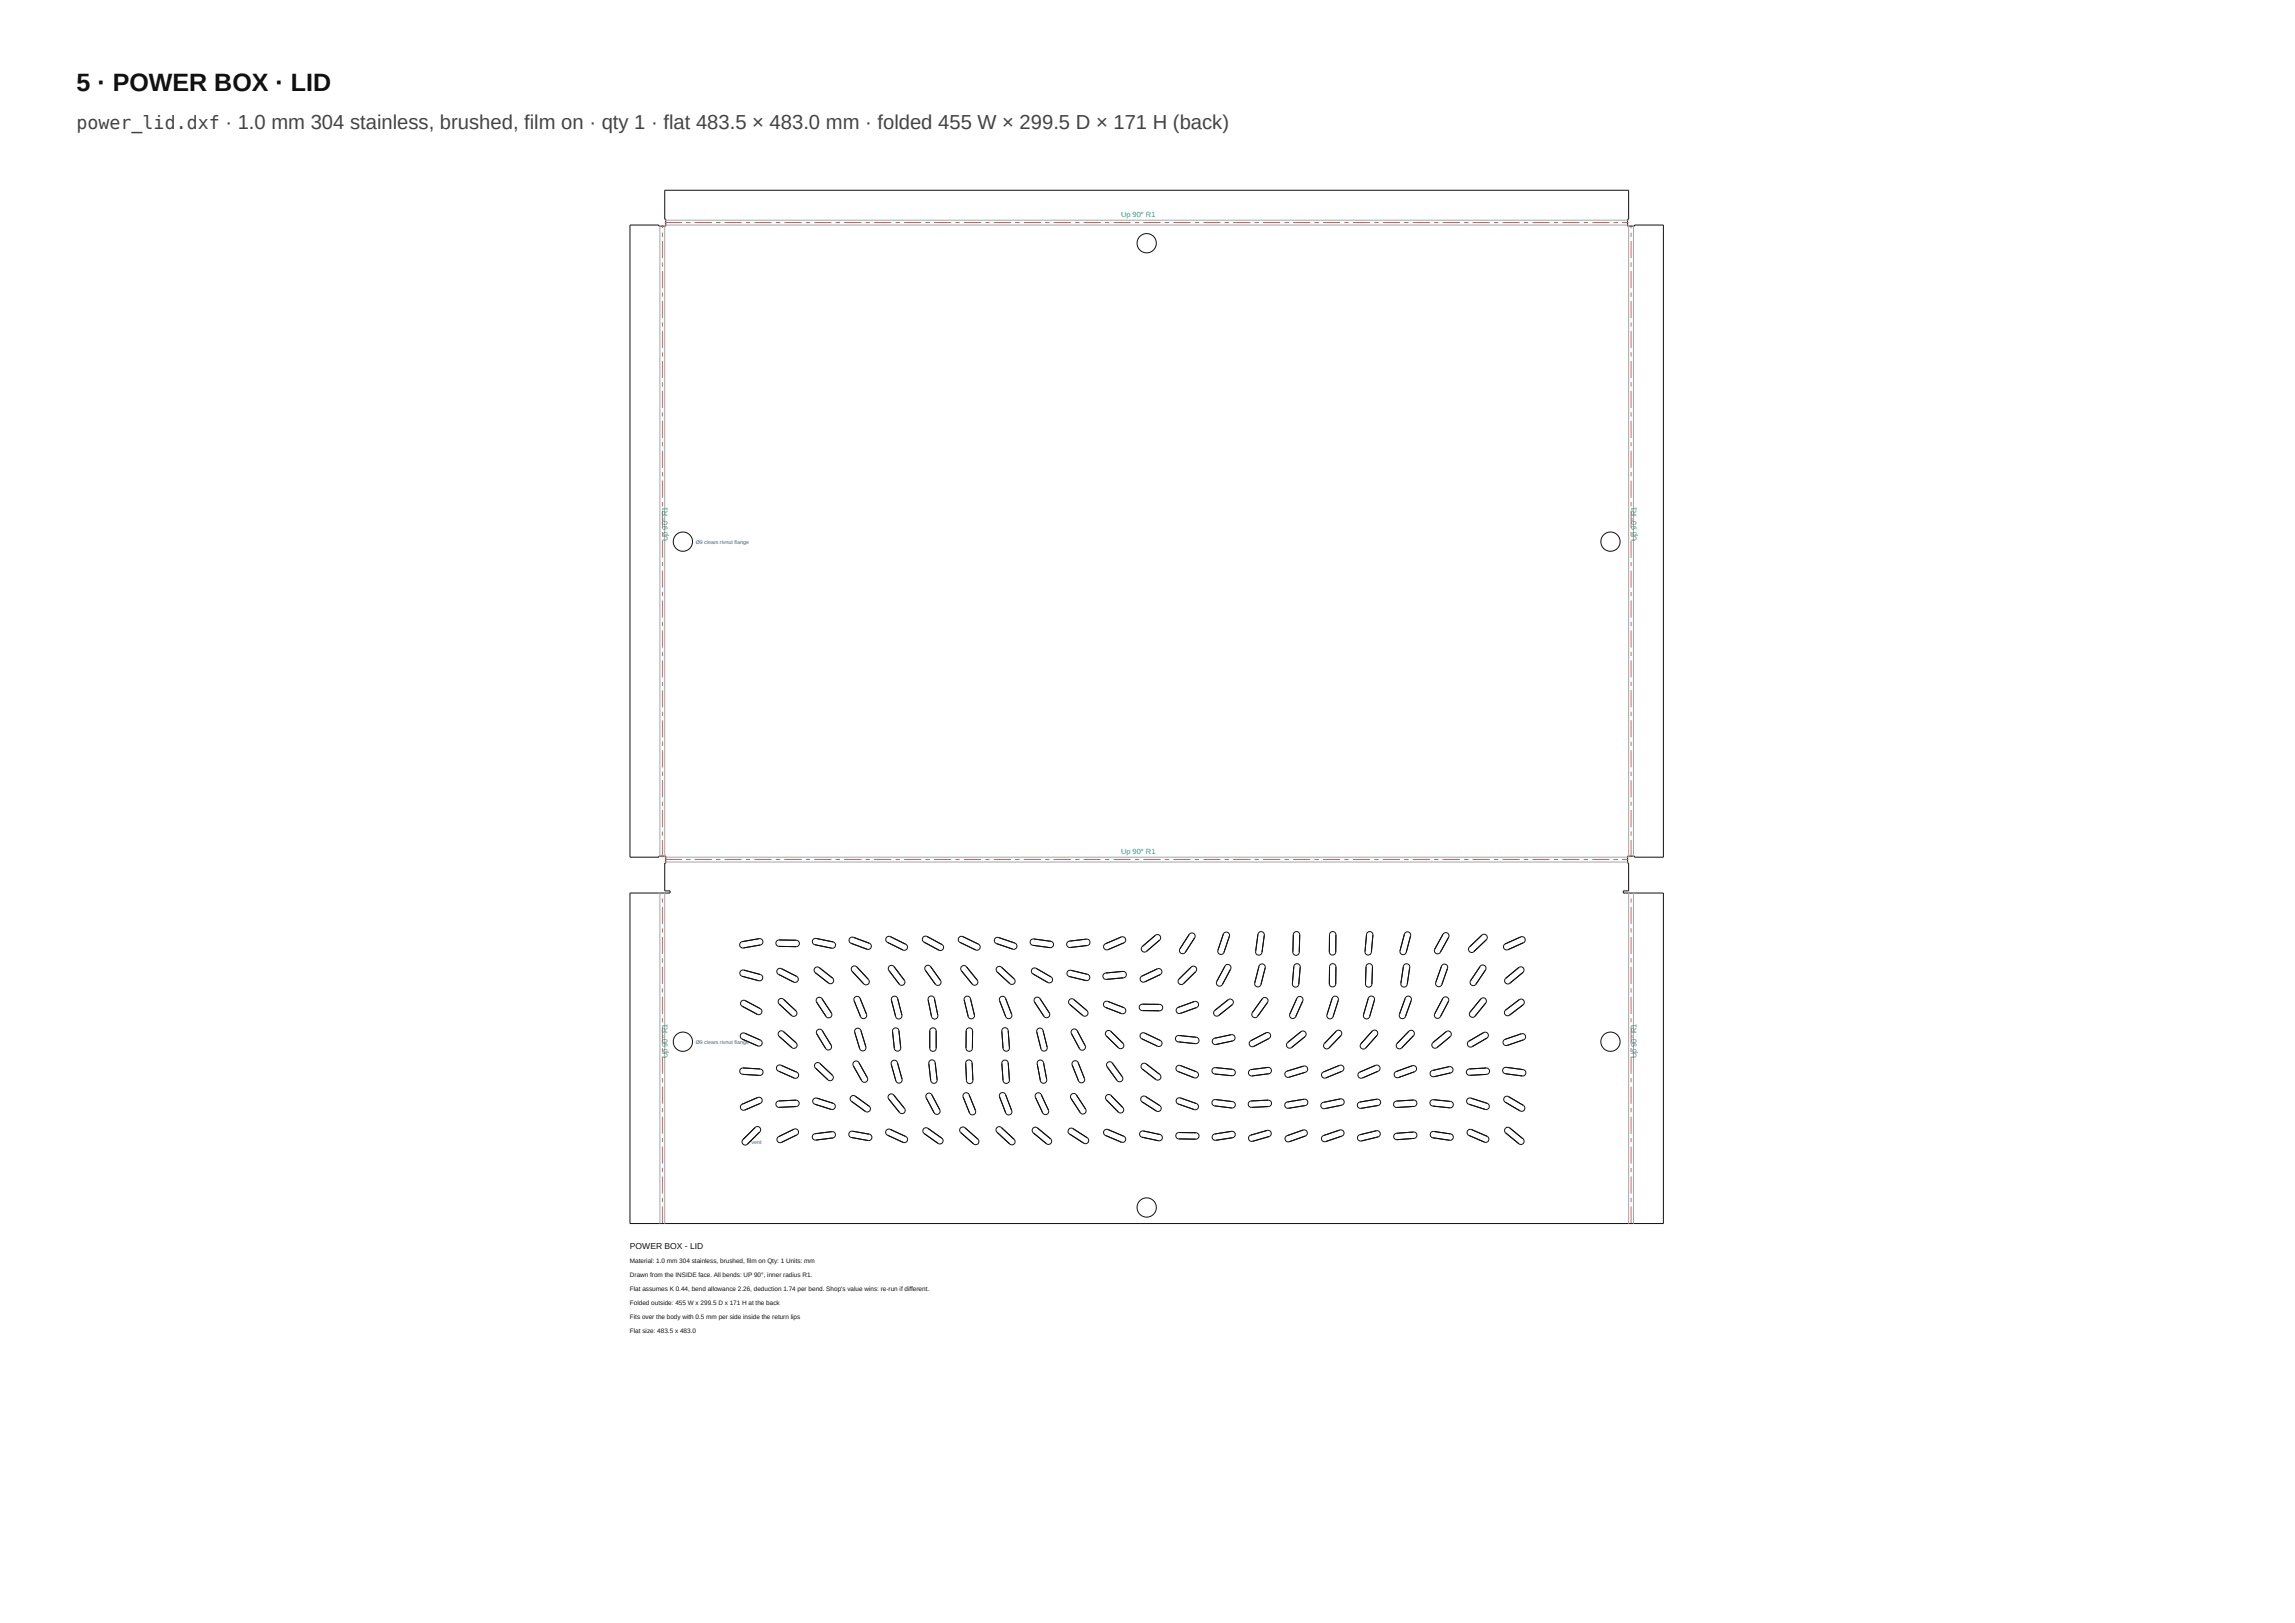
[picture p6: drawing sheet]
<svg xmlns="http://www.w3.org/2000/svg" width="420mm" height="297mm" viewBox="0 0 420 297" stroke-linecap="round" stroke-linejoin="round" font-family="sans-serif">
<defs><g id="words">
<text font-size="4.6" fill="#111" x="14" y="16.7">5 · POWER BOX · LID</text>
<text font-size="3.3" fill="#444" x="14" y="23.5">power_lid.dxf · 1.0 mm 304 stainless, brushed, film on · qty 1 · flat 483.5 × 483.0 mm · folded 455 W × 299.5 D × 171 H (back)</text>
<text font-size="1.6" fill="#111" x="115.3" y="228.6">POWER BOX - LID</text>
<g font-size="1.4" fill="#2a7">
<text x="205.3" y="39.8">Up 90° R1</text>
<text x="122.2" y="99" transform="rotate(-90 122.2 99)">Up 90° R1</text>
<text x="299.6" y="99" transform="rotate(-90 299.6 99)">Up 90° R1</text>
<text x="205.3" y="156.3">Up 90° R1</text>
<text x="122.2" y="193.7" transform="rotate(-90 122.2 193.7)">Up 90° R1</text>
<text x="299.6" y="193.7" transform="rotate(-90 299.6 193.7)">Up 90° R1</text>
</g>
<g font-size="1.2" fill="#111">
<text x="115.3" y="231.1">Material: 1.0 mm 304 stainless, brushed, film on Qty: 1 Units: mm</text>
<text x="115.3" y="233.7">Drawn from the INSIDE face. All bends: UP 90°, inner radius R1.</text>
<text x="115.3" y="236.2">Flat assumes K 0.44, bend allowance 2.26, deduction 1.74 per bend. Shop's value wins: re-run if different.</text>
<text x="115.3" y="238.8">Folded outside: 455 W x 299.5 D x 171 H at the back</text>
<text x="115.3" y="241.3">Fits over the body with 0.5 mm per side inside the return lips</text>
<text x="115.3" y="243.9">Flat size: 483.5 x 483.0</text>
</g>
<g font-size="1" fill="#25a">
<text x="127.4" y="99.6">Ø9 clears rivnut flange</text>
<text x="127.4" y="191.1">Ø9 clears rivnut flange</text>
<text x="137.6" y="209.4">vent</text>
</g>
</g></defs>
<g fill="none" stroke="#111" stroke-width=".18">
<path d="M121.7 34.8h176.5v5.3h-.2v1.3h1.3v-.2h5.3v115.7h-5.3v-.2h-1.3v1.2h.2v5.1h-1v.4h7.4v60.5h-189.3v-60.5h7.4v-.4h-1v-5.1h.2v-1.2h-1.3v.2h-5.3v-115.7h5.3v.2h1.3v-1.3h-.2zM135.6 172.5l3.4-.7a.59 .59 0 0 1 .7 .5 .59 .59 0 0 1-.5 .6l-3.1 .6a.59 .59 0 0 1-.6-.3 .59 .59 0 0 1 .1-.7zM135.7 177.7l.5-.2 3 .8a.59 .59 0 0 1 .4 .8 .59 .59 0 0 1-.7 .4l-3-.8a.59 .59 0 0 1-.2-1zM142.2 172.2l.5-.2 3.1 .1a.59 .59 0 0 1 .6 .6 .59 .59 0 0 1-.6 .5h-3.2a.59 .59 0 0 1-.5-.4 .59 .59 0 0 1 .1-.6zM142.4 177.3l.3-.1 .4 .1 2.8 1.4a.59 .59 0 0 1 .2 .8 .59 .59 0 0 1-.8 .2l-2.8-1.4a.59 .59 0 0 1-.1-1zM148.9 171.9l.5-.2 3.1 .7a.59 .59 0 0 1 .5 .7 .59 .59 0 0 1-.7 .4l-3.1-.6a.59 .59 0 0 1-.3-1zM149.3 177.1l.3-.1h.3l2.6 2a.59 .59 0 0 1 0 .8 .59 .59 0 0 1-.8 .1l-2.4-1.9a.59 .59 0 0 1 0-.9zM155.6 171.7l.5-.2 3.1 1.1a.59 .59 0 0 1 .3 .8 .59 .59 0 0 1-.7 .3l-3-1.1a.59 .59 0 0 1-.2-.9zM156.1 176.9a.59 .59 0 0 1 .8 .1l2.1 2.2a.59 .59 0 0 1 0 .9 .59 .59 0 0 1-.9-.1l-2.1-2.2a.59 .59 0 0 1 .1-.9zM162.4 171.5l.5-.1 2.9 1.4a.59 .59 0 0 1 .3 .8 .59 .59 0 0 1-.8 .2l-2.8-1.3a.59 .59 0 0 1-.1-1zM162.8 176.9a.59 .59 0 0 1 .9 0l1.9 2.5a.59 .59 0 0 1-.1 .8 .59 .59 0 0 1-.9-.1l-1.9-2.6-.1-.3zM169.1 171.4l.3-.1 .3 .1 2.8 1.5a.59 .59 0 0 1 .2 .7 .59 .59 0 0 1-.8 .3l-2.7-1.5a.59 .59 0 0 1-.1-1z"/>
<path d="M169.5 176.8a.59 .59 0 0 1 .9 .1l1.8 2.5a.59 .59 0 0 1-.1 .8 .59 .59 0 0 1-.8-.1l-1.9-2.6-.1-.4zM175.7 171.5l.5-.1 2.9 1.4a.59 .59 0 0 1 .3 .8 .59 .59 0 0 1-.8 .2l-2.8-1.3a.59 .59 0 0 1-.1-1zM176 176.9a.59 .59 0 0 1 .9 0l2 2.4a.59 .59 0 0 1-.1 .9 .59 .59 0 0 1-.8-.1l-2-2.5-.1-.4zM182.2 171.7l.3-.1h.3l3 1a.59 .59 0 0 1 .4 .7 .59 .59 0 0 1-.8 .4l-2.9-1a.59 .59 0 0 1-.3-1zM182.5 177a.59 .59 0 0 1 .9 0l2.3 2.1a.59 .59 0 0 1 0 .9 .59 .59 0 0 1-.8 0l-2.3-2.1a.59 .59 0 0 1-.1-.9zM188.8 172l.4-.2 3.2 .5a.59 .59 0 0 1 .5 .6 .59 .59 0 0 1-.7 .5l-3.1-.4a.59 .59 0 0 1-.4-.4 .59 .59 0 0 1 .1-.6zM189 177.3l.3-.1h.3l2.8 1.6a.59 .59 0 0 1 .2 .8 .59 .59 0 0 1-.8 .2l-2.7-1.6a.59 .59 0 0 1-.1-.9zM195.5 172.4l.3-.2 3.1-.3a.59 .59 0 0 1 .7 .5 .59 .59 0 0 1-.5 .6l-3.2 .4a.59 .59 0 0 1-.6-.4 .59 .59 0 0 1 .2-.6zM195.5 177.7l.5-.1 3.1 .7a.59 .59 0 0 1 .4 .7 .59 .59 0 0 1-.7 .4l-3-.7a.59 .59 0 0 1-.3-1zM202.1 178.3l.4-.2 3.1-.3a.59 .59 0 0 1 .6 .5 .59 .59 0 0 1-.5 .6l-3.1 .3a.59 .59 0 0 1-.6-.3 .59 .59 0 0 1 .1-.6zM202.2 172.8l3.1-1.3a.59 .59 0 0 1 .8 .3 .59 .59 0 0 1-.3 .8l-2.9 1.2a.59 .59 0 0 1-.7-.2 .59 .59 0 0 1 0-.8zM208.9 178.8l3-1.5a.59 .59 0 0 1 .8 .3 .59 .59 0 0 1-.3 .8l-2.8 1.3a.59 .59 0 0 1-.7-.2 .59 .59 0 0 1 0-.7z"/>
<path d="M209.2 173.2l2.3-2a.59 .59 0 0 1 .9 0 .59 .59 0 0 1-.1 .9l-2.4 2a.59 .59 0 0 1-.8-.1 .59 .59 0 0 1 .1-.8zM215.9 179.2l2.2-2.2a.59 .59 0 0 1 .8 0 .59 .59 0 0 1 0 .8l-2.2 2.2a.59 .59 0 0 1-.8 0 .59 .59 0 0 1 0-.8zM217.8 170.9a.59 .59 0 0 1 .8 0 .59 .59 0 0 1 .1 .7l-1.7 2.7a.59 .59 0 0 1-.8 .1 .59 .59 0 0 1-.2-.8zM224.1 170.8a.59 .59 0 0 1 .7-.1 .59 .59 0 0 1 .3 .6l-1 3a.59 .59 0 0 1-.7 .3 .59 .59 0 0 1-.4-.7zM224.4 176.6a.59 .59 0 0 1 .8 0 .59 .59 0 0 1 .1 .8l-1.5 2.8a.59 .59 0 0 1-.8 .2 .59 .59 0 0 1-.2-.8zM230.5 170.7a.59 .59 0 0 1 .6-.2 .59 .59 0 0 1 .4 .7l-.4 3.1a.59 .59 0 0 1-.7 .5 .59 .59 0 0 1-.5-.7zM230.7 176.5a.59 .59 0 0 1 .7 0 .59 .59 0 0 1 .2 .6l-.7 3.1a.59 .59 0 0 1-.7 .4 .59 .59 0 0 1-.5-.7zM237 170.6a.59 .59 0 0 1 .6-.1 .59 .59 0 0 1 .4 .6l-.1 3.1a.59 .59 0 0 1-.6 .6 .59 .59 0 0 1-.6-.6l.1-3.2zM237.1 176.5a.59 .59 0 0 1 .6-.1 .59 .59 0 0 1 .4 .6l-.3 3.1a.59 .59 0 0 1-.6 .5 .59 .59 0 0 1-.6-.6l.3-3.1zM243.6 170.6a.59 .59 0 0 1 .6-.1 .59 .59 0 0 1 .4 .6v3.1a.59 .59 0 0 1-.6 .6 .59 .59 0 0 1-.6-.6v-3.1zM243.6 176.5a.59 .59 0 0 1 .6-.1 .59 .59 0 0 1 .4 .5v3.2a.59 .59 0 0 1-.6 .5 .59 .59 0 0 1-.6-.5v-3.2zM250.3 176.5a.59 .59 0 0 1 .6-.1 .59 .59 0 0 1 .4 .6l-.1 3.1a.59 .59 0 0 1-.6 .6 .59 .59 0 0 1-.6-.7l.1-3.1z"/>
<path d="M250.4 170.6a.59 .59 0 0 1 .7-.1 .59 .59 0 0 1 .3 .6l-.3 3.1a.59 .59 0 0 1-.6 .6 .59 .59 0 0 1-.6-.7l.3-3.1zM257.1 176.6a.59 .59 0 0 1 .7-.2 .59 .59 0 0 1 .3 .6l-.4 3.1a.59 .59 0 0 1-.7 .5 .59 .59 0 0 1-.5-.6zM257.3 170.7a.59 .59 0 0 1 .7-.1 .59 .59 0 0 1 .3 .7l-.8 3a.59 .59 0 0 1-.7 .4 .59 .59 0 0 1-.5-.7zM264 176.6a.59 .59 0 0 1 .8-.1 .59 .59 0 0 1 .2 .7l-1 3a.59 .59 0 0 1-.8 .3 .59 .59 0 0 1-.3-.7zM264.3 170.9a.59 .59 0 0 1 .7-.1 .59 .59 0 0 1 .2 .7l-1.5 2.8a.59 .59 0 0 1-.8 .2 .59 .59 0 0 1-.2-.8zM269.1 173.3l2.2-2.2a.59 .59 0 0 1 .9 .1 .59 .59 0 0 1-.1 .8l-2.2 2.1a.59 .59 0 0 1-.9 0 .59 .59 0 0 1 .1-.8zM271.1 176.8a.59 .59 0 0 1 .8-.1 .59 .59 0 0 1 .1 .8l-1.8 2.6a.59 .59 0 0 1-.8 .2 .59 .59 0 0 1-.2-.8zM275.4 172.9l3-1.4a.59 .59 0 0 1 .8 .3 .59 .59 0 0 1-.3 .7l-2.8 1.3a.59 .59 0 0 1-.7-.2 .59 .59 0 0 1 0-.7zM275.7 179l2.4-2a.59 .59 0 0 1 .8 .1 .59 .59 0 0 1-.1 .9l-2.4 1.9a.59 .59 0 0 1-.8 0 .59 .59 0 0 1 .1-.9zM135.6 195.6l.4-.2 3.2 .2a.59 .59 0 0 1 .5 .6 .59 .59 0 0 1-.6 .6l-3.1-.2a.59 .59 0 0 1-.5-.4 .59 .59 0 0 1 .1-.6zM135.7 189.2l.5-.2 3 1.3a.59 .59 0 0 1 .3 .8 .59 .59 0 0 1-.7 .3l-2.9-1.2a.59 .59 0 0 1-.2-1zM135.8 183.2l.3-.2 .4 .1 2.7 1.5a.59 .59 0 0 1 .2 .8 .59 .59 0 0 1-.7 .2l-2.8-1.4a.59 .59 0 0 1-.1-1z"/>
<path d="M142.3 195l.6-.1 3 1.3a.59 .59 0 0 1 .3 .8 .59 .59 0 0 1-.8 .3l-2.9-1.3a.59 .59 0 0 1-.2-1zM142.6 188.8a.59 .59 0 0 1 .8 0l2.4 2a.59 .59 0 0 1 0 .9 .59 .59 0 0 1-.8 0l-2.3-2.1a.59 .59 0 0 1-.1-.8zM142.6 182.9a.59 .59 0 0 1 .9 0l2.3 2.1a.59 .59 0 0 1 0 .8 .59 .59 0 0 1-.8 .1l-2.3-2.2a.59 .59 0 0 1-.1-.8zM149.3 194.6a.59 .59 0 0 1 .8 0l2.3 2.2a.59 .59 0 0 1 0 .8 .59 .59 0 0 1-.8 0l-2.3-2.1a.59 .59 0 0 1 0-.9zM149.6 182.7a.59 .59 0 0 1 .9 0l1.7 2.7a.59 .59 0 0 1-.2 .8 .59 .59 0 0 1-.8-.2l-1.7-2.6-.1-.3zM149.7 188.5a.59 .59 0 0 1 .8 .1l1.7 2.7a.59 .59 0 0 1-.2 .8 .59 .59 0 0 1-.8-.2l-1.7-2.7v-.3zM156.4 194.3a.59 .59 0 0 1 .9 .2l1.5 2.7a.59 .59 0 0 1-.2 .8 .59 .59 0 0 1-.8-.2l-1.6-2.9v-.3zM156.5 182.5a.59 .59 0 0 1 1 .2l1.1 2.9a.59 .59 0 0 1-.3 .8 .59 .59 0 0 1-.7-.4l-1.3-3zM156.6 188.4a.59 .59 0 0 1 1 .2l.9 3a.59 .59 0 0 1-.4 .7 .59 .59 0 0 1-.7-.4l-.9-3zM163.3 194.2a.59 .59 0 0 1 1 .3l.9 3a.59 .59 0 0 1-.5 .7 .59 .59 0 0 1-.7-.4l-.8-3zM163.4 182.5a.59 .59 0 0 1 .9 .2l.8 3a.59 .59 0 0 1-.4 .8 .59 .59 0 0 1-.7-.5l-.8-3zM163.6 188.2a.59 .59 0 0 1 1 .4l.3 3.1a.59 .59 0 0 1-.5 .7 .59 .59 0 0 1-.6-.5l-.4-3.1z"/>
<path d="M170.1 182.4a.59 .59 0 0 1 1 .3l.6 3.1a.59 .59 0 0 1-.5 .7 .59 .59 0 0 1-.6-.5l-.7-3zM170.3 194.1a.59 .59 0 0 1 .9 .4l.4 3.1a.59 .59 0 0 1-.5 .6 .59 .59 0 0 1-.7-.5l-.3-3.1zM170.4 188.3a.59 .59 0 0 1 .6-.2 .59 .59 0 0 1 .4 .6v3.1a.59 .59 0 0 1-.6 .6 .59 .59 0 0 1-.6-.6v-3.1zM176.7 182.5a.59 .59 0 0 1 1 .2l.7 3.1a.59 .59 0 0 1-.4 .6 .59 .59 0 0 1-.7-.4l-.8-3zM177 194.2a.59 .59 0 0 1 .6-.2 .59 .59 0 0 1 .4 .5l.1 3.2a.59 .59 0 0 1-.5 .6 .59 .59 0 0 1-.6-.6l-.2-3.1zM177.1 188.3a.59 .59 0 0 1 .6-.2 .59 .59 0 0 1 .4 .6l-.1 3.1a.59 .59 0 0 1-.6 .6 .59 .59 0 0 1-.5-.6v-3.1zM183.2 182.5a.59 .59 0 0 1 .9 .2l1.1 2.9a.59 .59 0 0 1-.3 .8 .59 .59 0 0 1-.8-.4l-1.1-3zM183.6 188.3a.59 .59 0 0 1 .6-.2 .59 .59 0 0 1 .4 .5l.2 3.2a.59 .59 0 0 1-.5 .6 .59 .59 0 0 1-.6-.6l-.3-3.1zM183.6 194.2a.59 .59 0 0 1 .6-.2 .59 .59 0 0 1 .4 .5l.2 3.1a.59 .59 0 0 1-.5 .7 .59 .59 0 0 1-.7-.6l-.2-3.1zM189.5 182.6a.59 .59 0 0 1 .9 .1l1.7 2.7a.59 .59 0 0 1-.2 .7 .59 .59 0 0 1-.8-.1l-1.7-2.7-.1-.4zM190 188.3a.59 .59 0 0 1 1 .3l.7 3a.59 .59 0 0 1-.4 .7 .59 .59 0 0 1-.7-.4l-.8-3zM190.1 194.2a.59 .59 0 0 1 1 .3l.5 3a.59 .59 0 0 1-.4 .7 .59 .59 0 0 1-.7-.4l-.6-3.1z"/>
<path d="M195.8 183a.59 .59 0 0 1 .8-.1l2.4 2a.59 .59 0 0 1 .1 .9 .59 .59 0 0 1-.9 0l-2.3-2a.59 .59 0 0 1-.1-.8zM196.2 188.5a.59 .59 0 0 1 1 .1l1.5 2.7a.59 .59 0 0 1-.3 .8 .59 .59 0 0 1-.7-.2l-1.5-2.8-.1-.3zM196.5 194.3a.59 .59 0 0 1 .9 .1l1.2 3a.59 .59 0 0 1-.4 .7 .59 .59 0 0 1-.7-.3l-1.2-2.9zM202.2 183.4l.5-.2 3.1 1.2a.59 .59 0 0 1 .3 .7 .59 .59 0 0 1-.8 .4l-2.9-1.1a.59 .59 0 0 1-.2-1zM202.6 188.8a.59 .59 0 0 1 .8-.1l2.2 2.2a.59 .59 0 0 1 0 .8 .59 .59 0 0 1-.8 .1l-2.2-2.2a.59 .59 0 0 1 0-.8zM202.8 194.5a.59 .59 0 0 1 .8 0l1.9 2.5a.59 .59 0 0 1-.2 .9 .59 .59 0 0 1-.8-.2l-1.8-2.5-.1-.3zM208.8 183.9l.4-.1h3.1a.59 .59 0 0 1 .6 .6 .59 .59 0 0 1-.6 .6l-3.1-.1a.59 .59 0 0 1-.6-.3 .59 .59 0 0 1 .2-.7zM208.9 189.1l.6-.1 2.9 1.4a.59 .59 0 0 1 .3 .8 .59 .59 0 0 1-.8 .2l-2.8-1.3a.59 .59 0 0 1-.2-1zM209.1 194.7l.3-.1h.4l2.5 2a.59 .59 0 0 1 .1 .8 .59 .59 0 0 1-.8 .1l-2.5-1.9a.59 .59 0 0 1 0-.9zM215.4 189.7l.4-.2 3.2 .3a.59 .59 0 0 1 .5 .7 .59 .59 0 0 1-.6 .5l-3.1-.3a.59 .59 0 0 1-.5-.4 .59 .59 0 0 1 .1-.6zM215.5 195.1l.5-.1 3.1 1.1a.59 .59 0 0 1 .3 .8 .59 .59 0 0 1-.8 .3l-2.9-1.1a.59 .59 0 0 1-.2-1zM215.5 184.5l3.2-1.2a.59 .59 0 0 1 .7 .3 .59 .59 0 0 1-.3 .8l-3 1.1a.59 .59 0 0 1-.7-.3 .59 .59 0 0 1 .1-.7z"/>
<path d="M222 195.6l.5-.2 3.2 .3a.59 .59 0 0 1 .5 .6 .59 .59 0 0 1-.7 .6l-3.1-.4a.59 .59 0 0 1-.4-.9zM222.1 190.2l.3-.2 3-.7a.59 .59 0 0 1 .7 .5 .59 .59 0 0 1-.4 .7l-3.1 .6a.59 .59 0 0 1-.6-.3 .59 .59 0 0 1 .1-.6zM222.4 185l2.5-2.1a.59 .59 0 0 1 .8 .1 .59 .59 0 0 1-.1 .9l-2.4 1.9a.59 .59 0 0 1-.8 0 .59 .59 0 0 1 0-.8zM228.8 195.9l.3-.2 3.1-.4a.59 .59 0 0 1 .6 .5 .59 .59 0 0 1-.5 .7l-3.1 .4a.59 .59 0 0 1-.6-.4 .59 .59 0 0 1 .2-.6zM228.9 190.6l2.9-1.6a.59 .59 0 0 1 .8 .3 .59 .59 0 0 1-.2 .7l-2.8 1.5a.59 .59 0 0 1-.8-.2 .59 .59 0 0 1 .1-.7zM231.2 182.7a.59 .59 0 0 1 .8 0 .59 .59 0 0 1 .1 .7l-1.8 2.6a.59 .59 0 0 1-.9 .1 .59 .59 0 0 1-.1-.8zM235.4 196.2l3.3-1.1a.59 .59 0 0 1 .7 .4 .59 .59 0 0 1-.4 .7l-3 .9a.59 .59 0 0 1-.7-.2 .59 .59 0 0 1 .1-.7zM235.7 190.9l2.5-2.1a.59 .59 0 0 1 .8 .1 .59 .59 0 0 1-.1 .8l-2.4 2a.59 .59 0 0 1-.8-.1 .59 .59 0 0 1 0-.7zM237.6 182.5a.59 .59 0 0 1 .7 0 .59 .59 0 0 1 .2 .7l-1.3 2.8a.59 .59 0 0 1-.7 .3 .59 .59 0 0 1-.3-.7zM242.1 196.3l3.1-1.3a.59 .59 0 0 1 .8 .3 .59 .59 0 0 1-.3 .8l-2.9 1.2a.59 .59 0 0 1-.7-.3 .59 .59 0 0 1 0-.7zM244 182.5a.59 .59 0 0 1 .8-.1 .59 .59 0 0 1 .2 .7l-.9 2.9a.59 .59 0 0 1-.8 .4 .59 .59 0 0 1-.3-.7zM244.7 188.7a.59 .59 0 0 1 .8 0 .59 .59 0 0 1 0 .8l-2.2 2.3a.59 .59 0 0 1-.8 0 .59 .59 0 0 1 0-.8z"/>
<path d="M248.8 196.3l3.1-1.3a.59 .59 0 0 1 .7 .3 .59 .59 0 0 1-.3 .7l-2.9 1.3a.59 .59 0 0 1-.7-.2 .59 .59 0 0 1 .1-.8zM250.7 182.4a.59 .59 0 0 1 .7 0 .59 .59 0 0 1 .3 .6l-.9 3a.59 .59 0 0 1-.8 .4 .59 .59 0 0 1-.4-.7zM251.3 188.7a.59 .59 0 0 1 .8 0 .59 .59 0 0 1 0 .8l-2.1 2.3a.59 .59 0 0 1-.8 0 .59 .59 0 0 1 0-.8zM255.4 196.2l3.2-1.2a.59 .59 0 0 1 .7 .4 .59 .59 0 0 1-.3 .7l-3 1.1a.59 .59 0 0 1-.7-.3 .59 .59 0 0 1 .1-.7zM257.4 182.5a.59 .59 0 0 1 .7-.1 .59 .59 0 0 1 .3 .7l-1.1 2.9a.59 .59 0 0 1-.7 .4 .59 .59 0 0 1-.4-.8zM258 188.7a.59 .59 0 0 1 .8 0 .59 .59 0 0 1 0 .8l-2.2 2.3a.59 .59 0 0 1-.8 0 .59 .59 0 0 1 0-.8zM262 196.1l3.4-.9a.59 .59 0 0 1 .6 .4 .59 .59 0 0 1-.4 .7l-3 .7a.59 .59 0 0 1-.7-.2 .59 .59 0 0 1 .1-.7zM262.4 190.8l2.4-2a.59 .59 0 0 1 .8 .1 .59 .59 0 0 1-.1 .8l-2.4 2a.59 .59 0 0 1-.8-.1 .59 .59 0 0 1 .1-.8zM264.2 182.6a.59 .59 0 0 1 .8-.1 .59 .59 0 0 1 .2 .8l-1.5 2.7a.59 .59 0 0 1-.8 .3 .59 .59 0 0 1-.2-.8zM268.6 195.8l.4-.2 3.1-.2a.59 .59 0 0 1 .6 .6 .59 .59 0 0 1-.5 .6l-3.1 .2a.59 .59 0 0 1-.6-.3 .59 .59 0 0 1 .1-.7zM268.9 190.6l2.8-1.6a.59 .59 0 0 1 .7 .2 .59 .59 0 0 1-.1 .8l-2.8 1.5a.59 .59 0 0 1-.7-.1 .59 .59 0 0 1 .1-.8zM271.1 182.8a.59 .59 0 0 1 .8-.1 .59 .59 0 0 1 .2 .8l-2 2.5a.59 .59 0 0 1-.9 0 .59 .59 0 0 1 0-.8z"/>
<path d="M275.3 195.5l.5-.2 3.1 .4a.59 .59 0 0 1 .5 .7 .59 .59 0 0 1-.7 .5l-3.1-.4a.59 .59 0 0 1-.3-1zM275.4 190.3l3.1-1.1a.59 .59 0 0 1 .8 .3 .59 .59 0 0 1-.4 .8l-2.9 1a.59 .59 0 0 1-.7-.3 .59 .59 0 0 1 .1-.7zM275.7 184.9l2.4-1.9a.59 .59 0 0 1 .9 .1 .59 .59 0 0 1-.1 .8l-2.5 1.9a.59 .59 0 0 1-.8-.1 .59 .59 0 0 1 .1-.8zM135.7 202.2l3.1-1.4a.59 .59 0 0 1 .7 .3 .59 .59 0 0 1-.3 .8l-2.8 1.2a.59 .59 0 0 1-.7-.2 .59 .59 0 0 1 0-.7zM136 208.5l2.3-2.2a.59 .59 0 0 1 .8 0 .59 .59 0 0 1 0 .9l-2.2 2.2a.59 .59 0 0 1-.9 0 .59 .59 0 0 1 0-.9zM142.2 201.7l.4-.2 3.1-.2a.59 .59 0 0 1 .6 .6 .59 .59 0 0 1-.5 .6l-3.1 .1a.59 .59 0 0 1-.6-.3 .59 .59 0 0 1 .1-.6zM142.5 208.1l2.9-1.5a.59 .59 0 0 1 .7 .3 .59 .59 0 0 1-.2 .8l-2.8 1.4a.59 .59 0 0 1-.8-.3 .59 .59 0 0 1 .2-.7zM148.9 207.6l3.4-.5a.59 .59 0 0 1 .7 .5 .59 .59 0 0 1-.5 .6l-3.1 .4a.59 .59 0 0 1-.6-.3 .59 .59 0 0 1 .1-.7zM149 201.1l.5-.1 3 .9a.59 .59 0 0 1 .4 .7 .59 .59 0 0 1-.7 .4l-3-.9a.59 .59 0 0 1-.2-1zM155.6 207.2l.5-.2 3.1 .6a.59 .59 0 0 1 .4 .6 .59 .59 0 0 1-.7 .5l-3-.5a.59 .59 0 0 1-.3-1zM155.8 200.6l.4-.1h.3l2.6 1.9a.59 .59 0 0 1 .2 .9 .59 .59 0 0 1-.9 .1l-2.5-1.9a.59 .59 0 0 1-.1-.9zM162.3 206.8l.6-.2 2.9 1.4a.59 .59 0 0 1 .3 .8 .59 .59 0 0 1-.8 .2l-2.8-1.3a.59 .59 0 0 1-.2-.9z"/>
<path d="M162.7 200.4a.59 .59 0 0 1 .9 0l2 2.4a.59 .59 0 0 1-.1 .9 .59 .59 0 0 1-.8-.1l-2-2.6-.1-.3zM169.1 206.5l.3-.1h.4l2.6 1.9a.59 .59 0 0 1 .2 .8 .59 .59 0 0 1-.8 .1l-2.6-1.8a.59 .59 0 0 1-.1-.9zM169.6 200.2a.59 .59 0 0 1 1 .1l1.5 2.8a.59 .59 0 0 1-.3 .8 .59 .59 0 0 1-.8-.3l-1.4-2.7-.1-.3zM175.9 206.4a.59 .59 0 0 1 .8 0l2.3 2.1a.59 .59 0 0 1 .1 .8 .59 .59 0 0 1-.8 0l-2.4-2a.59 .59 0 0 1 0-.9zM176.5 200.1a.59 .59 0 0 1 .9 .2l1.2 2.9a.59 .59 0 0 1-.3 .8 .59 .59 0 0 1-.8-.3l-1.2-2.9v-.4zM182.5 206.4a.59 .59 0 0 1 .9 0l2.3 2.1a.59 .59 0 0 1 0 .8 .59 .59 0 0 1-.8 .1l-2.3-2.2a.59 .59 0 0 1-.1-.8zM183.2 200.1a.59 .59 0 0 1 .9 .2l1.1 2.9a.59 .59 0 0 1-.3 .8 .59 .59 0 0 1-.8-.3l-1.1-3v-.3zM189.1 206.5a.59 .59 0 0 1 .8-.1l2.5 2a.59 .59 0 0 1 0 .8 .59 .59 0 0 1-.8 .1l-2.4-2a.59 .59 0 0 1-.1-.8zM189.7 200.2a.59 .59 0 0 1 .9 .1l1.4 2.9a.59 .59 0 0 1-.3 .7 .59 .59 0 0 1-.8-.2l-1.4-3zM195.7 206.6l.4-.2 .3 .1 2.7 1.7a.59 .59 0 0 1 .1 .8 .59 .59 0 0 1-.8 .2l-2.6-1.7a.59 .59 0 0 1-.1-.9zM196.2 200.3a.59 .59 0 0 1 .9 .1l1.7 2.6a.59 .59 0 0 1-.2 .8 .59 .59 0 0 1-.8-.2l-1.7-2.6-.1-.3zM202.2 206.8l.6-.1 3 1.2a.59 .59 0 0 1 .3 .8 .59 .59 0 0 1-.8 .3l-2.9-1.2a.59 .59 0 0 1-.2-1z"/>
<path d="M202.6 200.5a.59 .59 0 0 1 .8 0l2.2 2.2a.59 .59 0 0 1 0 .8 .59 .59 0 0 1-.8 0l-2.2-2.2a.59 .59 0 0 1 0-.8zM208.8 207.1l.5-.1 3.1 .6a.59 .59 0 0 1 .4 .7 .59 .59 0 0 1-.7 .5l-3-.7a.59 .59 0 0 1-.3-1zM209 200.8l.4-.2 .3 .1 2.7 1.6a.59 .59 0 0 1 .1 .8 .59 .59 0 0 1-.8 .2l-2.6-1.7a.59 .59 0 0 1-.1-.8zM215.4 207.4l.4-.1h3.2a.59 .59 0 0 1 .5 .6 .59 .59 0 0 1-.6 .6l-3.1-.1a.59 .59 0 0 1-.5-.4 .59 .59 0 0 1 .1-.6zM215.5 201.1l.3-.2h.3l3 1.1a.59 .59 0 0 1 .3 .7 .59 .59 0 0 1-.7 .4l-3-1.1a.59 .59 0 0 1-.2-.9zM222 201.4l.6-.2 3.1 .4a.59 .59 0 0 1 .5 .6 .59 .59 0 0 1-.7 .6l-3.1-.4a.59 .59 0 0 1-.4-1zM222.1 207.7l.3-.2 3.1-.5a.59 .59 0 0 1 .7 .5 .59 .59 0 0 1-.5 .7l-3.1 .5a.59 .59 0 0 1-.6-.4 .59 .59 0 0 1 .1-.6zM228.7 201.7l.4-.2 3.1-.2a.59 .59 0 0 1 .6 .6 .59 .59 0 0 1-.5 .6l-3.1 .2a.59 .59 0 0 1-.6-.4 .59 .59 0 0 1 .1-.6zM228.7 207.9l3.3-1a.59 .59 0 0 1 .7 .4 .59 .59 0 0 1-.3 .7l-3.1 .9a.59 .59 0 0 1-.6-.3 .59 .59 0 0 1 0-.7zM235.4 201.8l.3-.1 3.1-.5a.59 .59 0 0 1 .7 .4 .59 .59 0 0 1-.5 .7l-3.1 .5a.59 .59 0 0 1-.6-.3 .59 .59 0 0 1 .1-.7zM235.5 207.9l3.1-1.1a.59 .59 0 0 1 .7 .4 .59 .59 0 0 1-.3 .7l-2.9 1a.59 .59 0 0 1-.7-.2 .59 .59 0 0 1 .1-.8zM242 201.9l3.4-.8a.59 .59 0 0 1 .7 .5 .59 .59 0 0 1-.5 .6l-3 .7a.59 .59 0 0 1-.7-.3 .59 .59 0 0 1 .1-.7z"/>
<path d="M242.1 207.9l3.2-1.1a.59 .59 0 0 1 .8 .4 .59 .59 0 0 1-.4 .7l-3 1a.59 .59 0 0 1-.7-.3 .59 .59 0 0 1 .1-.7zM248.7 207.8l3.3-.9a.59 .59 0 0 1 .7 .5 .59 .59 0 0 1-.4 .7l-3 .7a.59 .59 0 0 1-.7-.3 .59 .59 0 0 1 .1-.7zM248.7 201.8l3.4-.7a.59 .59 0 0 1 .7 .5 .59 .59 0 0 1-.5 .7l-3.1 .5a.59 .59 0 0 1-.6-.3 .59 .59 0 0 1 .1-.7zM255.3 201.7l.4-.2 3.1-.2a.59 .59 0 0 1 .6 .6 .59 .59 0 0 1-.5 .6l-3.1 .2a.59 .59 0 0 1-.6-.4 .59 .59 0 0 1 .1-.6zM255.3 207.6l.4-.2 3.1-.2a.59 .59 0 0 1 .6 .5 .59 .59 0 0 1-.5 .6l-3.1 .3a.59 .59 0 0 1-.6-.4 .59 .59 0 0 1 .1-.6zM261.9 201.5l.6-.3 3.1 .4a.59 .59 0 0 1 .5 .6 .59 .59 0 0 1-.6 .5l-3.2-.3a.59 .59 0 0 1-.4-.9zM262 207.3l.5-.2 3.1 .4a.59 .59 0 0 1 .5 .7 .59 .59 0 0 1-.7 .5l-3.1-.5a.59 .59 0 0 1-.3-.9zM268.7 201.1l.5-.2 3.1 1a.59 .59 0 0 1 .4 .7 .59 .59 0 0 1-.8 .4l-3-.9a.59 .59 0 0 1-.2-1zM268.8 206.8l.3-.1h.3l2.9 1.2a.59 .59 0 0 1 .3 .8 .59 .59 0 0 1-.8 .3l-2.9-1.2a.59 .59 0 0 1-.1-1zM275.5 200.8l.3-.2h.3l2.8 1.7a.59 .59 0 0 1 .2 .8 .59 .59 0 0 1-.8 .2l-2.7-1.6a.59 .59 0 0 1-.1-.9zM275.7 206.4l.3-.1 .3 .1 2.5 2a.59 .59 0 0 1 .1 .8 .59 .59 0 0 1-.8 .1l-2.4-2a.59 .59 0 0 1 0-.9z"/>
<circle cx="210" cy="44.5" r="1.76"/>
<circle cx="125" cy="99.1" r="1.76"/>
<circle cx="294.9" cy="99.1" r="1.76"/>
<circle cx="125" cy="190.6" r="1.76"/>
<circle cx="294.9" cy="190.6" r="1.76"/>
<circle cx="210" cy="221" r="1.76"/>
</g>
<g fill="#000">
<path d="M135.9 178.7l3 .8zM135.9 172.3l3.1-.5zM136.1 173.5l3.1-.6zM136.2 177.5l3 .8zM142.5 178.3l2.8 1.4zM143.1 177.3l2.8 1.4zM149.2 172.9l3.1 .6zM149.3 178l2.4 1.9zM149.4 171.7l3.1 .7zM150 177.1l2.5 1.9zM155.8 172.6l3 1.1zM156 177.8l2.1 2.2z"/>
<path d="M156.3 171.5l2.9 1.1zM156.9 177l2.1 2.2zM162.5 172.5l2.8 1.3zM162.8 177.6l1.8 2.5zM163 171.4l2.8 1.4zM163.7 176.9l1.9 2.5zM169.2 172.4l2.7 1.5zM169.4 177.6l1.9 2.5zM169.7 171.4l2.8 1.5zM170.4 176.9l1.8 2.5zM175.8 172.5l2.8 1.3zM176 177.7l2 2.4z"/>
<path d="M176.3 171.4l2.8 1.4zM176.9 176.9l2 2.4zM182.5 172.7l2.9 1zM182.6 177.9l2.3 2.1zM182.8 171.6l3 1zM183.4 177l2.3 2.1zM189.1 178.2l2.7 1.6zM189.7 177.2l2.7 1.6zM195.8 178.7l3 .7zM196 177.6l3.1 .7zM202.4 172.7l2.9-1.2zM202.9 173.8l2.9-1.2z"/>
<path d="M209.1 178.6l2.8-1.3zM209.2 173.2l2.3-2zM209.6 179.7l2.8-1.3zM209.9 174.1l2.4-2zM215.9 179.2l2.2-2.2zM217.7 171l-1.7 2.6zM218.7 171.6l-1.7 2.7zM224.3 176.8l-1.5 2.8zM224 171l-1 2.9zM225.1 171.3l-1 3zM230.5 176.8l-.8 3.1zM257.1 171l-.8 3z"/>
<path d="M256.9 176.9l-.4 3.1zM258.3 171.3l-.8 3zM264.2 171l-1.5 2.7zM263.9 176.8l-1 3zM265.2 171.5l-1.5 2.8zM269.1 173.3l2.2-2.2zM271 176.9l-1.8 2.6zM269.9 174.1l2.2-2.1zM275.6 172.7l2.8-1.2zM275.7 179l2.4-2zM276.1 173.8l2.8-1.3zM276.4 179.9l2.4-1.9z"/>
<path d="M135.9 190.2l2.9 1.2zM135.9 184.2l2.8 1.4zM136.4 189.1l2.8 1.2zM136.5 183.1l2.7 1.5zM142.5 196l2.9 1.3zM142.7 189.6l2.3 2.1zM142.7 183.7l2.3 2.2zM143 194.9l2.9 1.3zM143.4 188.8l2.4 2zM143.5 182.9l2.3 2.1zM149.3 195.5l2.3 2.1zM149.5 183.4l1.7 2.6z"/>
<path d="M149.5 189.2l1.7 2.7zM150.1 194.6l2.3 2.2zM150.5 182.7l1.7 2.7zM150.5 188.6l1.7 2.7zM156.2 195l1.6 2.8zM156.4 183.1l1.2 2.9zM156.5 188.9l.9 3zM157.3 194.5l1.5 2.7zM157.5 182.7l1.1 2.9zM157.6 188.6l.9 3zM163.2 194.8l.8 3zM163.2 183l.8 3z"/>
<path d="M164.3 194.5l.9 3zM164.3 182.7l.8 3zM169.9 183l.7 3zM171.1 182.7l.6 3.1zM176.5 183l.8 3zM177.7 182.7l.7 3.1zM183 183.1l1.1 2.9zM184.1 182.7l1.1 2.9zM189.4 183.4l1.7 2.6zM189.8 188.9l.8 3zM189.9 194.7l.6 3.1zM190.4 182.7l1.7 2.7z"/>
<path d="M191 188.6l.7 3zM191.1 194.5l.5 3zM195.9 183.8l2.3 2zM196.2 189.1l1.5 2.8zM196.3 194.9l1.2 2.9zM196.6 182.9l2.4 2zM197.2 188.6l1.5 2.7zM197.4 194.4l1.2 3zM202.4 184.4l2.9 1.1zM202.6 189.6l2.2 2.2zM202.7 195.2l1.8 2.5zM202.8 183.3l3 1.1z"/>
<path d="M203.4 188.7l2.2 2.2zM203.6 194.5l1.9 2.5zM209.1 190.1l2.8 1.3zM209.1 195.6l2.5 1.9zM209.6 189l2.8 1.4zM209.9 194.7l2.4 1.9zM215.7 196.1l2.9 1.1zM215.7 184.4l3-1.1zM216.1 185.5l3-1.1zM216.1 195l3 1.1zM216.7 180l2.2-2.2zM222.4 190l3-.7z"/>
<path d="M222.4 184.9l2.5-2zM222.6 191.1l3.1-.6zM223.2 185.8l2.4-1.9zM225.3 177.4l-1.5 2.8zM229 190.4l2.8-1.4zM231.1 182.8l-1.8 2.5zM229.6 191.5l2.8-1.5zM232.1 183.4l-1.8 2.6zM231.6 177.1l-.7 3.1zM235.7 196l3-.9zM235.8 190.8l2.4-2zM236 197.1l3-.9z"/>
<path d="M237.4 182.7l-1.2 2.9zM236.5 191.7l2.4-2zM238.5 183.2l-1.3 2.8zM242.3 196.2l2.9-1.2zM244.7 188.7l-2.2 2.3zM242.8 197.3l2.9-1.2zM243.9 182.7l-.9 3zM245.5 189.5l-2.2 2.3zM245 183.1l-.9 2.9zM249 196.2l2.9-1.2zM251.3 188.7l-2.1 2.3zM249.4 197.3l2.9-1.3z"/>
<path d="M250.5 182.7l-.9 3zM252.1 189.5l-2.1 2.3zM251.7 183l-.9 3zM255.6 196.1l3-1.1zM258 188.7l-2.2 2.3zM256 197.2l3-1.1zM257.3 182.7l-1.1 2.9zM258.8 189.5l-2.2 2.3zM258.4 183.1l-1.1 2.9zM258.1 177l-.4 3.1zM262.3 195.9l3.1-.7zM262.4 190.8l2.4-2z"/>
<path d="M262.6 197l3-.7zM264.2 182.7l-1.5 2.8zM263.1 191.7l2.4-2zM265.2 183.3l-1.5 2.7zM265 177.2l-1 3zM269 190.5l2.7-1.5zM271.1 182.8l-1.9 2.4zM269.5 191.5l2.8-1.5zM272.1 183.5l-2 2.5zM272 177.5l-1.8 2.6zM275.6 190.2l2.9-1zM275.7 184.9l2.4-1.9z"/>
<path d="M276 191.3l2.9-1zM276.4 185.8l2.5-1.9zM135.9 202.1l2.9-1.3zM136 208.5l2.3-2.2zM136.4 203.1l2.8-1.2zM136.9 209.4l2.2-2.2zM142.5 208l2.9-1.4zM143.1 209.1l2.8-1.4zM149.2 202.1l3 .9zM149.5 201l3 .9zM155.9 208.2l3 .5zM155.9 201.5l2.5 1.9z"/>
<path d="M156.1 207l3.1 .6zM156.6 200.6l2.5 1.8zM162.5 207.7l2.8 1.3zM162.7 201.1l2 2.5zM163 206.7l2.8 1.3zM163.6 200.4l2 2.4zM169.2 207.4l2.6 1.8zM169.6 200.9l1.4 2.7zM169.9 206.5l2.5 1.8zM170.6 200.3l1.5 2.8zM175.9 207.3l2.4 2zM176.3 200.8l1.2 2.9z"/>
<path d="M176.7 206.4l2.3 2.1zM177.4 200.3l1.2 2.9zM182.6 207.2l2.3 2.2zM183 200.7l1.1 3zM183.4 206.4l2.3 2.1zM184.1 200.3l1.1 2.9zM189.2 207.3l2.4 2zM189.6 200.8l1.3 2.9zM189.9 206.4l2.5 2zM190.6 200.3l1.4 2.9zM195.8 207.5l2.6 1.7zM196.1 201l1.7 2.6z"/>
<path d="M196.4 206.5l2.7 1.7zM197.1 200.4l1.7 2.6zM202.4 207.8l2.9 1.2zM202.6 201.3l2.2 2.2zM202.9 206.7l2.9 1.2zM203.4 200.5l2.2 2.2zM209.1 208.1l3 .7zM209.1 201.6l2.6 1.7zM209.3 207l3.1 .6zM209.7 200.7l2.7 1.6zM215.7 202l3 1.1zM216.1 200.9l3 1.1z"/>
<path d="M222.4 207.5l3.1-.5zM222.6 208.7l3.1-.5zM229 207.7l3-.8zM229.3 208.9l3.1-.9zM235.7 207.8l2.9-1zM235.7 201.7l3.1-.5zM235.9 202.8l3.1-.5zM236.1 208.9l2.9-1zM242.3 207.8l3-1zM242.3 201.7l3.1-.6zM242.6 202.9l3-.7zM242.7 208.9l3-1z"/>
<path d="M249 207.7l3-.8zM249 201.7l3.1-.6zM249.2 202.8l3.1-.5zM249.3 208.8l3-.7zM262.3 208.2l3.1 .5zM262.5 207.1l3.1 .4zM268.9 207.8l2.9 1.2zM268.9 202.1l3 .9zM269.3 201l3 .9zM269.4 206.7l2.9 1.2zM275.6 201.7l2.7 1.6zM275.7 207.3l2.4 2z"/>
<path d="M276.2 200.7l2.7 1.6zM276.4 206.4l2.4 2z"/>
</g>
<path d="M136 195.5h3.2M255.7 201.4h3.1" fill="none" stroke="#000" stroke-width=".19"/>
<path d="M136 196.7h3.1M255.8 202.6h3.1" fill="none" stroke="#000" stroke-width=".2"/>
<g fill="none" stroke="#000" stroke-width=".18">
<path d="M142.6 173.2h3.2M142.7 172h3.1M236.8 171v3.2M237.9 171.1v3.1M243.4 171.1v3.1M243.4 176.9v3.2M244.6 171.1v3.1M244.6 176.9v3.2M250.1 176.9v3.1M251.2 177v3.1M170.2 188.7v3.1M171.4 188.7v3.1"/>
<path d="M176.9 188.7v3.1M176.9 194.6v3.1M178.1 188.7v3.1M178.1 194.5v3.2M209.2 185h3.1M209.2 183.8h3.1M269 195.5h3.1M269.1 196.7h3.1M142.6 201.4h3.1M142.7 202.6h3.1M215.8 208.4h3.1M215.8 207.3h3.2"/>
<path d="M229.1 201.4h3.1M229.2 202.6h3.1"/>
</g>
<path d="M149.2 207.3h3.1M149.4 208.4h3.1" fill="none" stroke="#000" stroke-width=".39"/>
<path d="M164.8 188.6v3.1" fill="none" stroke="#000" stroke-width=".33"/>
<path d="M163.6 188.8v3.1" fill="none" stroke="#000" stroke-width=".34"/>
<path d="M195.8 172h3.1M195.9 173.2h3.2M170.2 194.6v3.1M171.4 194.5v3.1" fill="none" stroke="#000" stroke-width=".36"/>
<path d="M183.5 188.7v3.1M184.7 188.6v3.2M184.7 194.5v3.1M255.7 207.3h3.1M255.8 208.4h3.1" fill="none" stroke="#000" stroke-width=".23"/>
<path d="M183.5 194.6v3.1" fill="none" stroke="#000" stroke-width=".22"/>
<path d="M189.1 173.2h3.1M189.3 172h3.1M230.1 171v3.1M231.3 171.2v3.1M275.8 195.5h3.1" fill="none" stroke="#000" stroke-width=".42"/>
<path d="M202.5 177.9h3.1M202.6 179.1h3.1" fill="none" stroke="#000" stroke-width=".29"/>
<path d="M215.8 190.8h3.1M215.9 189.7h3.1M262.3 202.6h3.2M262.5 201.4h3.1" fill="none" stroke="#000" stroke-width=".32"/>
<path d="M222.4 202.6h3.1M222.6 201.4h3.1" fill="none" stroke="#000" stroke-width=".38"/>
<path d="M222.4 196.7h3.1M222.5 195.5h3.2" fill="none" stroke="#000" stroke-width=".31"/>
<path d="M229.1 195.5h3.1M229.2 196.7h3.1" fill="none" stroke="#000" stroke-width=".4"/>
<path d="M236.8 176.9v3.1M237.9 177v3.1" fill="none" stroke="#000" stroke-width=".27"/>
<path d="M250.1 171v3.1M251.2 171.1v3.1" fill="none" stroke="#000" stroke-width=".28"/>
<path d="M275.6 196.7h3.1" fill="none" stroke="#000" stroke-width=".41"/>
<path d="M121.2 153.7h.1v3.2h-.1zM121.2 152.2h.1v.8h-.1zM121.2 148.3h.1v3.1h-.1zM121.2 146.7h.1v.8h-.1zM121.2 142.8h.1v3.1h-.1zM121.2 141.2h.1v.8h-.1zM121.2 137.3h.1v3.1h-.1zM121.2 135.7h.1v.8h-.1zM121.2 131.8h.1v3.1h-.1zM121.2 130.2h.1v.8h-.1zM121.2 126.3h.1v3.2h-.1zM121.2 124.8h.1v.7h-.1zM121.2 120.8h.1v3.2h-.1zM121.2 119.3h.1v.8h-.1zM121.2 115.4h.1v3.1h-.1zM121.2 113.8h.1v.8h-.1zM121.2 109.9h.1v3.1h-.1zM121.2 108.3h.1v.8h-.1zM121.2 104.4h.1v3.1h-.1zM121.2 102.8h.1v.8h-.1zM121.2 98.9h.1v3.2h-.1zM121.2 97.4h.1v.7h-.1zM121.2 93.4h.1v3.2h-.1zM121.2 91.9h.1v.8h-.1zM121.2 88h.1v3.1h-.1zM121.2 86.4h.1v.8h-.1zM121.2 82.5h.1v3.1h-.1zM121.2 80.9h.1v.8h-.1zM121.2 77h.1v3.1h-.1zM121.2 75.4h.1v.8h-.1zM121.2 71.5h.1v3.2h-.1zM121.2 70h.1v.7h-.1zM121.2 66h.1v3.2h-.1zM121.2 64.5h.1v.8h-.1zM121.2 60.6h.1v3.1h-.1zM121.2 59h.1v.8h-.1zM121.2 55.1h.1v3.1h-.1zM121.2 53.5h.1v.8h-.1zM121.2 49.6h.1v3.1h-.1zM121.2 48h.1v.8h-.1zM121.2 44.1h.1v3.2h-.1zM121.2 42.6h.1v.7h-.1zM121.2 41.2h.1v.6h-.1z" fill="#d22"/>
<path d="M120.8 41.2v115.7M121.7 41.2v115.7" fill="none" stroke="#9aa" stroke-width=".18"/>
<path d="M298.6 153.7h.1v3.2h-.1zM298.6 152.2h.1v.8h-.1zM298.6 148.3h.1v3.1h-.1zM298.6 146.7h.1v.8h-.1zM298.6 142.8h.1v3.1h-.1zM298.6 141.2h.1v.8h-.1zM298.6 137.3h.1v3.1h-.1zM298.6 135.7h.1v.8h-.1zM298.6 131.8h.1v3.1h-.1zM298.6 130.2h.1v.8h-.1zM298.6 126.3h.1v3.2h-.1zM298.6 124.8h.1v.7h-.1zM298.6 120.8h.1v3.2h-.1zM298.6 119.3h.1v.8h-.1zM298.6 115.4h.1v3.1h-.1zM298.6 113.8h.1v.8h-.1zM298.6 109.9h.1v3.1h-.1zM298.6 108.3h.1v.8h-.1zM298.6 104.4h.1v3.1h-.1zM298.6 102.8h.1v.8h-.1zM298.6 98.9h.1v3.2h-.1zM298.6 97.4h.1v.7h-.1zM298.6 93.4h.1v3.2h-.1zM298.6 91.9h.1v.8h-.1zM298.6 88h.1v3.1h-.1zM298.6 86.4h.1v.8h-.1zM298.6 82.5h.1v3.1h-.1zM298.6 80.9h.1v.8h-.1zM298.6 77h.1v3.1h-.1zM298.6 75.4h.1v.8h-.1zM298.6 71.5h.1v3.2h-.1zM298.6 70h.1v.7h-.1zM298.6 66h.1v3.2h-.1zM298.6 64.5h.1v.8h-.1zM298.6 60.6h.1v3.1h-.1zM298.6 59h.1v.8h-.1zM298.6 55.1h.1v3.1h-.1zM298.6 53.5h.1v.8h-.1zM298.6 49.6h.1v3.1h-.1zM298.6 48h.1v.8h-.1zM298.6 44.1h.1v3.2h-.1zM298.6 42.6h.1v.7h-.1zM298.6 41.2h.1v.6h-.1z" fill="#d22"/>
<path d="M298.2 41.2v115.7M299.1 41.2v115.7" fill="none" stroke="#9aa" stroke-width=".18"/>
<path d="M121.7 40.7h3.1v.1h-3.1zM125.6 40.7h.8v.1h-.8zM127.2 40.7h3.1v.1h-3.1zM131.1 40.7h.8v.1h-.8zM132.7 40.7h3.1v.1h-3.1zM136.6 40.7h.8v.1h-.8zM138.1 40.7h3.2v.1h-3.2zM142.1 40.7h.7v.1h-.7zM143.6 40.7h3.2v.1h-3.2zM147.5 40.7h.8v.1h-.8zM149.1 40.7h3.1v.1h-3.1zM153 40.7h.8v.1h-.8zM154.6 40.7h3.1v.1h-3.1zM158.5 40.7h.8v.1h-.8zM160.1 40.7h3.1v.1h-3.1zM164 40.7h.8v.1h-.8zM165.5 40.7h3.2v.1h-3.2zM169.4 40.7h.8v.1h-.8zM171 40.7h3.1v.1h-3.1zM174.9 40.7h.8v.1h-.8zM176.5 40.7h3.1v.1h-3.1zM180.4 40.7h.8v.1h-.8zM182 40.7h3.1v.1h-3.1zM185.9 40.7h.8v.1h-.8zM187.4 40.7h3.2v.1h-3.2zM191.4 40.7h.7v.1h-.7zM192.9 40.7h3.2v.1h-3.2zM196.8 40.7h.8v.1h-.8zM198.4 40.7h3.1v.1h-3.1zM202.3 40.7h.8v.1h-.8zM203.9 40.7h3.1v.1h-3.1zM207.8 40.7h.8v.1h-.8zM209.4 40.7h3.1v.1h-3.1zM213.3 40.7h.8v.1h-.8zM214.8 40.7h3.2v.1h-3.2zM218.8 40.7h.7v.1h-.7zM220.3 40.7h3.2v.1h-3.2zM224.2 40.7h.8v.1h-.8zM225.8 40.7h3.1v.1h-3.1zM229.7 40.7h.8v.1h-.8zM231.3 40.7h3.1v.1h-3.1zM235.2 40.7h.8v.1h-.8zM236.8 40.7h3.1v.1h-3.1zM240.7 40.7h.8v.1h-.8zM242.2 40.7h3.2v.1h-3.2zM246.1 40.7h.8v.1h-.8zM247.7 40.7h3.1v.1h-3.1zM251.6 40.7h.8v.1h-.8zM253.2 40.7h3.1v.1h-3.1zM257.1 40.7h.8v.1h-.8zM258.7 40.7h3.1v.1h-3.1zM262.6 40.7h.8v.1h-.8zM264.1 40.7h3.2v.1h-3.2zM268.1 40.7h.7v.1h-.7zM269.6 40.7h3.2v.1h-3.2zM273.5 40.7h.8v.1h-.8zM275.1 40.7h3.1v.1h-3.1zM279 40.7h.8v.1h-.8zM280.6 40.7h3.1v.1h-3.1zM284.5 40.7h.8v.1h-.8zM286.1 40.7h3.1v.1h-3.1zM290 40.7h.8v.1h-.8zM291.5 40.7h3.2v.1h-3.2zM295.5 40.7h.7v.1h-.7zM297 40.7h1.2v.1h-1.2z" fill="#d22"/>
<path d="M121.7 41.2h176.5M121.7 40.3h176.5" fill="none" stroke="#9aa" stroke-width=".18"/>
<path d="M121.7 157.2h3.1v.2h-3.1zM125.6 157.2h.8v.2h-.8zM127.2 157.2h3.1v.2h-3.1zM131.1 157.2h.8v.2h-.8zM132.7 157.2h3.1v.2h-3.1zM136.6 157.2h.8v.2h-.8zM138.1 157.2h3.2v.2h-3.2zM142.1 157.2h.7v.2h-.7zM143.6 157.2h3.2v.2h-3.2zM147.5 157.2h.8v.2h-.8zM149.1 157.2h3.1v.2h-3.1zM153 157.2h.8v.2h-.8zM154.6 157.2h3.1v.2h-3.1zM158.5 157.2h.8v.2h-.8zM160.1 157.2h3.1v.2h-3.1zM164 157.2h.8v.2h-.8zM165.5 157.2h3.2v.2h-3.2zM169.4 157.2h.8v.2h-.8zM171 157.2h3.1v.2h-3.1zM174.9 157.2h.8v.2h-.8zM176.5 157.2h3.1v.2h-3.1zM180.4 157.2h.8v.2h-.8zM182 157.2h3.1v.2h-3.1zM185.9 157.2h.8v.2h-.8zM187.4 157.2h3.2v.2h-3.2zM191.4 157.2h.7v.2h-.7zM192.9 157.2h3.2v.2h-3.2zM196.8 157.2h.8v.2h-.8zM198.4 157.2h3.1v.2h-3.1zM202.3 157.2h.8v.2h-.8zM203.9 157.2h3.1v.2h-3.1zM207.8 157.2h.8v.2h-.8zM209.4 157.2h3.1v.2h-3.1zM213.3 157.2h.8v.2h-.8zM214.8 157.2h3.2v.2h-3.2zM218.8 157.2h.7v.2h-.7zM220.3 157.2h3.2v.2h-3.2zM224.2 157.2h.8v.2h-.8zM225.8 157.2h3.1v.2h-3.1zM229.7 157.2h.8v.2h-.8zM231.3 157.2h3.1v.2h-3.1zM235.2 157.2h.8v.2h-.8zM236.8 157.2h3.1v.2h-3.1zM240.7 157.2h.8v.2h-.8zM242.2 157.2h3.2v.2h-3.2zM246.1 157.2h.8v.2h-.8zM247.7 157.2h3.1v.2h-3.1zM251.6 157.2h.8v.2h-.8zM253.2 157.2h3.1v.2h-3.1zM257.1 157.2h.8v.2h-.8zM258.7 157.2h3.1v.2h-3.1zM262.6 157.2h.8v.2h-.8zM264.1 157.2h3.2v.2h-3.2zM268.1 157.2h.7v.2h-.7zM269.6 157.2h3.2v.2h-3.2zM273.5 157.2h.8v.2h-.8zM275.1 157.2h3.1v.2h-3.1zM279 157.2h.8v.2h-.8zM280.6 157.2h3.1v.2h-3.1zM284.5 157.2h.8v.2h-.8zM286.1 157.2h3.1v.2h-3.1zM290 157.2h.8v.2h-.8zM291.5 157.2h3.2v.2h-3.2zM295.5 157.2h.7v.2h-.7zM297 157.2h1.2v.2h-1.2z" fill="#d22"/>
<path d="M121.7 157.7h176.5M121.7 156.9h176.5" fill="none" stroke="#9aa" stroke-width=".18"/>
<path d="M121.2 220.8h.1v3.1h-.1zM121.2 219.2h.1v.8h-.1zM121.2 215.3h.1v3.1h-.1zM121.2 213.7h.1v.8h-.1zM121.2 209.8h.1v3.1h-.1zM121.2 208.3h.1v.7h-.1zM121.2 204.3h.1v3.2h-.1zM121.2 202.8h.1v.8h-.1zM121.2 198.9h.1v3.1h-.1zM121.2 197.3h.1v.8h-.1zM121.2 193.4h.1v3.1h-.1zM121.2 191.8h.1v.8h-.1zM121.2 187.9h.1v3.1h-.1zM121.2 186.3h.1v.8h-.1zM121.2 182.4h.1v3.1h-.1zM121.2 180.8h.1v.8h-.1zM121.2 176.9h.1v3.2h-.1zM121.2 175.4h.1v.7h-.1zM121.2 171.5h.1v3.1h-.1zM121.2 169.9h.1v.8h-.1zM121.2 166h.1v3.1h-.1zM121.2 164.4h.1v.8h-.1zM121.2 163.4h.1v.2h-.1z" fill="#d22"/>
<path d="M120.8 163.4v60.5M121.7 163.4v60.5" fill="none" stroke="#9aa" stroke-width=".18"/>
<path d="M298.6 220.8h.1v3.1h-.1zM298.6 219.2h.1v.8h-.1zM298.6 215.3h.1v3.1h-.1zM298.6 213.7h.1v.8h-.1zM298.6 209.8h.1v3.1h-.1zM298.6 208.3h.1v.7h-.1zM298.6 204.3h.1v3.2h-.1zM298.6 202.8h.1v.8h-.1zM298.6 198.9h.1v3.1h-.1zM298.6 197.3h.1v.8h-.1zM298.6 193.4h.1v3.1h-.1zM298.6 191.8h.1v.8h-.1zM298.6 187.9h.1v3.1h-.1zM298.6 186.3h.1v.8h-.1zM298.6 182.4h.1v3.1h-.1zM298.6 180.8h.1v.8h-.1zM298.6 176.9h.1v3.2h-.1zM298.6 175.4h.1v.7h-.1zM298.6 171.5h.1v3.1h-.1zM298.6 169.9h.1v.8h-.1zM298.6 166h.1v3.1h-.1zM298.6 164.4h.1v.8h-.1zM298.6 163.4h.1v.2h-.1z" fill="#d22"/>
<path d="M298.2 163.4v60.5M299.1 163.4v60.5" fill="none" stroke="#9aa" stroke-width=".18"/>
<use href="#words"/>
</svg>
